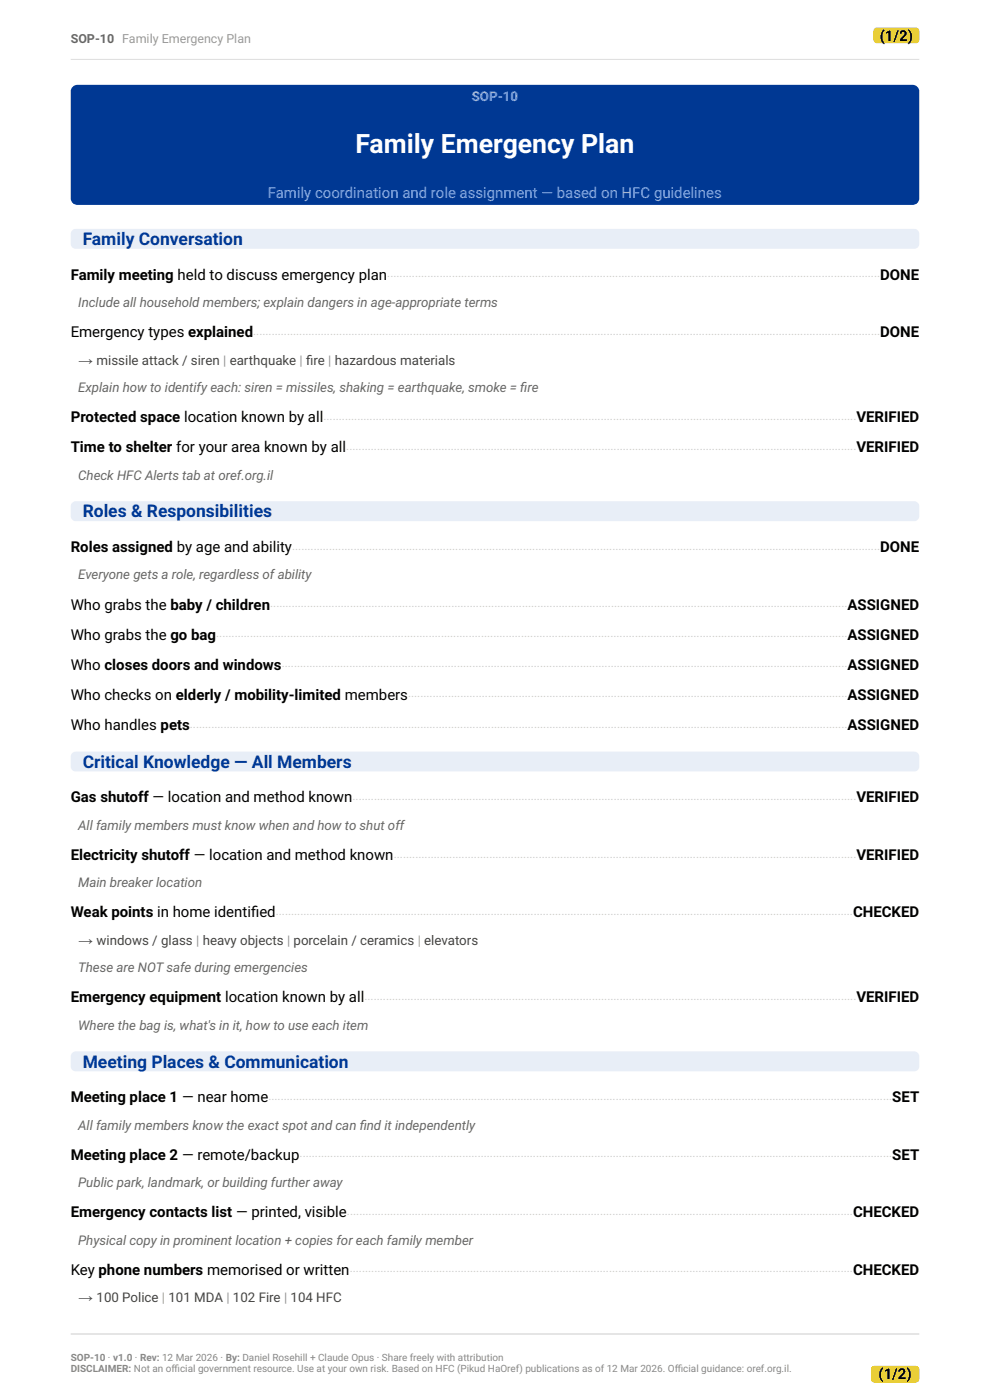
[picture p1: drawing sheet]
<svg xmlns="http://www.w3.org/2000/svg" width="210mm" height="297mm" viewBox="0 0 210 297" stroke-linecap="round" stroke-linejoin="round" font-family="sans-serif">
<defs><g id="words">
<text font-size="5.6" fill="#fff" x="75.4" y="32.5">Family Emergency Plan</text>
<g font-size="3.7" fill="#003893">
<text x="17.5" y="52">Family Conversation</text>
<text x="17.5" y="109.8">Roles &amp; Responsibilities</text>
<text x="17.5" y="162.9">Critical Knowledge — All Members</text>
<text x="17.5" y="226.5">Meeting Places &amp; Communication</text>
</g>
<g font-size="3.2">
<text x="186.6" y="8.6">(1/2)</text>
<text x="15" y="59.3">Family meeting held to discuss emergency plan</text>
<text x="186.7" y="59.3">DONE</text>
<text x="15" y="71.5">Emergency types explained</text>
<text x="186.7" y="71.5">DONE</text>
<text x="15" y="89.5">Protected space location known by all</text>
<text x="181.7" y="89.5">VERIFIED</text>
<text x="15" y="95.9">Time to shelter for your area known by all</text>
<text x="181.7" y="95.9">VERIFIED</text>
<text x="15" y="117.1">Roles assigned by age and ability</text>
<text x="186.7" y="117.1">DONE</text>
<text x="15" y="129.3">Who grabs the baby / children</text>
<text x="179.8" y="129.3">ASSIGNED</text>
<text x="15" y="135.7">Who grabs the go bag</text>
<text x="179.8" y="135.7">ASSIGNED</text>
<text x="15" y="142.1">Who closes doors and windows</text>
<text x="179.8" y="142.1">ASSIGNED</text>
<text x="15" y="148.5">Who checks on elderly / mobility-limited members</text>
<text x="179.8" y="148.5">ASSIGNED</text>
<text x="15" y="154.8">Who handles pets</text>
<text x="179.8" y="154.8">ASSIGNED</text>
<text x="15" y="170.2">Gas shutoff — location and method known</text>
<text x="181.7" y="170.2">VERIFIED</text>
<text x="15" y="182.4">Electricity shutoff — location and method known</text>
<text x="181.7" y="182.4">VERIFIED</text>
<text x="15" y="194.6">Weak points in home identif</text>
<text x="53.3" y="194.6">ied</text>
<text x="180.9" y="194.6">CHECKED</text>
<text x="15" y="212.6">Emergency equipment location known by all</text>
<text x="181.7" y="212.6">VERIFIED</text>
<text x="15" y="233.8">Meeting place 1 — near home</text>
<text x="189.3" y="233.8">SET</text>
<text x="15" y="246">Meeting place 2 — remote/backup</text>
<text x="189.3" y="246">SET</text>
<text x="15" y="258.2">Emergency contacts list — printed, visible</text>
<text x="180.9" y="258.2">CHECKED</text>
<text x="15" y="270.4">Key phone numbers memorised or written</text>
<text x="180.9" y="270.4">CHECKED</text>
<text x="186.3" y="292.6">(1/2)</text>
</g>
<text font-size="3.2" fill="#8ab4f8" x="56.8" y="42">Family coordination and role assignment — based on HFC guidelines</text>
<text font-size="2.8" fill="#8ab4f8" x="100.1" y="21.4">SOP-10</text>
<g font-size="2.8" fill="#666">
<text x="16.6" y="65.1">Include all household members; explain dangers in age-appropriate terms</text>
<text x="16.6" y="83.2">Explain how to identify each: siren = missiles, shaking = earthquake, smoke = f</text>
<text x="110.4" y="83.2">ire</text>
<text x="16.6" y="101.7">Check HFC Alerts tab at oref.org.il</text>
<text x="16.6" y="122.9">Everyone gets a role, regardless of ability</text>
<text x="16.6" y="176">All family members must know when and how to shut off</text>
<text x="16.6" y="188.2">Main breaker location</text>
<text x="16.6" y="206.3">These are NOT safe during emergencies</text>
<text x="16.6" y="218.5">Where the bag is, what's in it, how to use each item</text>
<text x="16.6" y="239.6">All family members know the exact spot and can f</text>
<text x="76.3" y="239.6">ind it independently</text>
<text x="16.6" y="251.8">Public park, landmark, or building further away</text>
<text x="16.6" y="264">Physical copy in prominent location + copies for each family member</text>
</g>
<g font-size="2.8" fill="#444">
<text x="16.6" y="77.3">→ missile attack / siren | earthquake | f</text>
<text x="64.9" y="77.3">ire | hazardous materials</text>
<text x="16.6" y="200.4">→ windows / glass | heavy objects | porcelain / ceramics | elevators</text>
<text x="16.6" y="276.2">→ 100 Police | 101 MDA | 102 Fire | 104 HFC</text>
</g>
<text font-size="2.6" fill="#666" x="15" y="9.2">SOP-10 Family Emergency Plan</text>
<g font-size="2.5" fill="#ccc">
<text x="82.2" y="58.8">................................................................................................................................................................</text>
<text x="53.7" y="71">............................................................................................................................................................................................................</text>
<text x="68.6" y="89">.............................................................................................................................................................................</text>
<text x="73.5" y="95.4">......................................................................................................................................................................</text>
<text x="62" y="116.6">...............................................................................................................................................................................................</text>
<text x="57.3" y="128.8">............................................................................................................................................................................................</text>
<text x="45.9" y="135.2">.............................................................................................................................................................................................................</text>
<text x="59.8" y="141.6">........................................................................................................................................................................................</text>
<text x="86.6" y="148">...............................................................................................................................................</text>
<text x="40.3" y="154.3">......................................................................................................................................................................................................................</text>
<text x="74.8" y="169.7">....................................................................................................................................................................</text>
<text x="83.5" y="181.9">......................................................................................................................................................</text>
<text x="58.5" y="194.1">............................................................................................................................................................................................</text>
<text x="77.3" y="212.1">................................................................................................................................................................</text>
<text x="56.9" y="233.3">...........................................................................................................................................................................................................</text>
<text x="63.6" y="245.5">.................................................................................................................................................................................................</text>
<text x="73.6" y="257.7">....................................................................................................................................................................</text>
<text x="74.2" y="269.9">...................................................................................................................................................................</text>
</g>
<g font-size="2.1" fill="#888">
<text x="15" y="288.8">SOP-10 · v1.0 · Rev: 12 Mar 2026 · By: Daniel Rosehill + Claude Opus · Share freely with attribution</text>
<text x="15" y="291.1">DISCLAIMER: Not an of</text>
<text x="36.4" y="291.1">f</text>
<text x="36.4" y="291.1">icial government resource. Use at your own risk. Based on HFC (Pikud HaOref) publications as of 12 Mar 2026. Of</text>
<text x="143.1" y="291.1">f</text>
<text x="143.1" y="291.1">icial guidance: oref.org.il.</text>
</g>
</g></defs>
<path d="M185.5 6.1l.5-.3h8.3a.71 .71 0 0 1 .7 .8v1.9a.71 .71 0 0 1-.7 .7h-8.3a.71 .71 0 0 1-.7-.7v-1.9z" fill="#f5d000"/>
<path d="M15 12.6h180" fill="none" stroke="#ddd" stroke-width=".21"/>
<path d="M15.3 18.6l.7-.5 .4-.1h177.2a1.41 1.41 0 0 1 1.4 1.4v22.7a1.41 1.41 0 0 1-1.4 1.4h-177.2a1.41 1.41 0 0 1-1.4-1.4v-22.7z" fill="#003893"/>
<g fill="#e8eef7">
<path d="M15.2 49l.9-.4h177.8a1.06 1.06 0 0 1 1.1 1v2.1a1.06 1.06 0 0 1-1.1 1.1h-177.8a1.06 1.06 0 0 1-1.1-1.1v-2.1z"/>
<path d="M15.2 106.8l.9-.5h177.8a1.06 1.06 0 0 1 1.1 1.1v2.1a1.06 1.06 0 0 1-1.1 1.1h-177.8a1.06 1.06 0 0 1-1.1-1.1v-2.1z"/>
<path d="M15.2 159.9l.9-.4h177.8a1.06 1.06 0 0 1 1.1 1v2.1a1.06 1.06 0 0 1-1.1 1.1h-177.8a1.06 1.06 0 0 1-1.1-1.1v-2.1z"/>
<path d="M15.2 223.5l.9-.4h177.8a1.06 1.06 0 0 1 1.1 1v2.1a1.06 1.06 0 0 1-1.1 1.1h-177.8a1.06 1.06 0 0 1-1.1-1.1v-2.1z"/>
</g>
<path d="M15 283h180" fill="none" stroke="#ccc" stroke-width=".21"/>
<path d="M185 290l.5-.2h8.8a.71 .71 0 0 1 .7 .7v2.1a.71 .71 0 0 1-.7 .7h-8.8a.71 .71 0 0 1-.7-.7v-2.1z" fill="#f5d000"/>
<use href="#words"/>
</svg>
